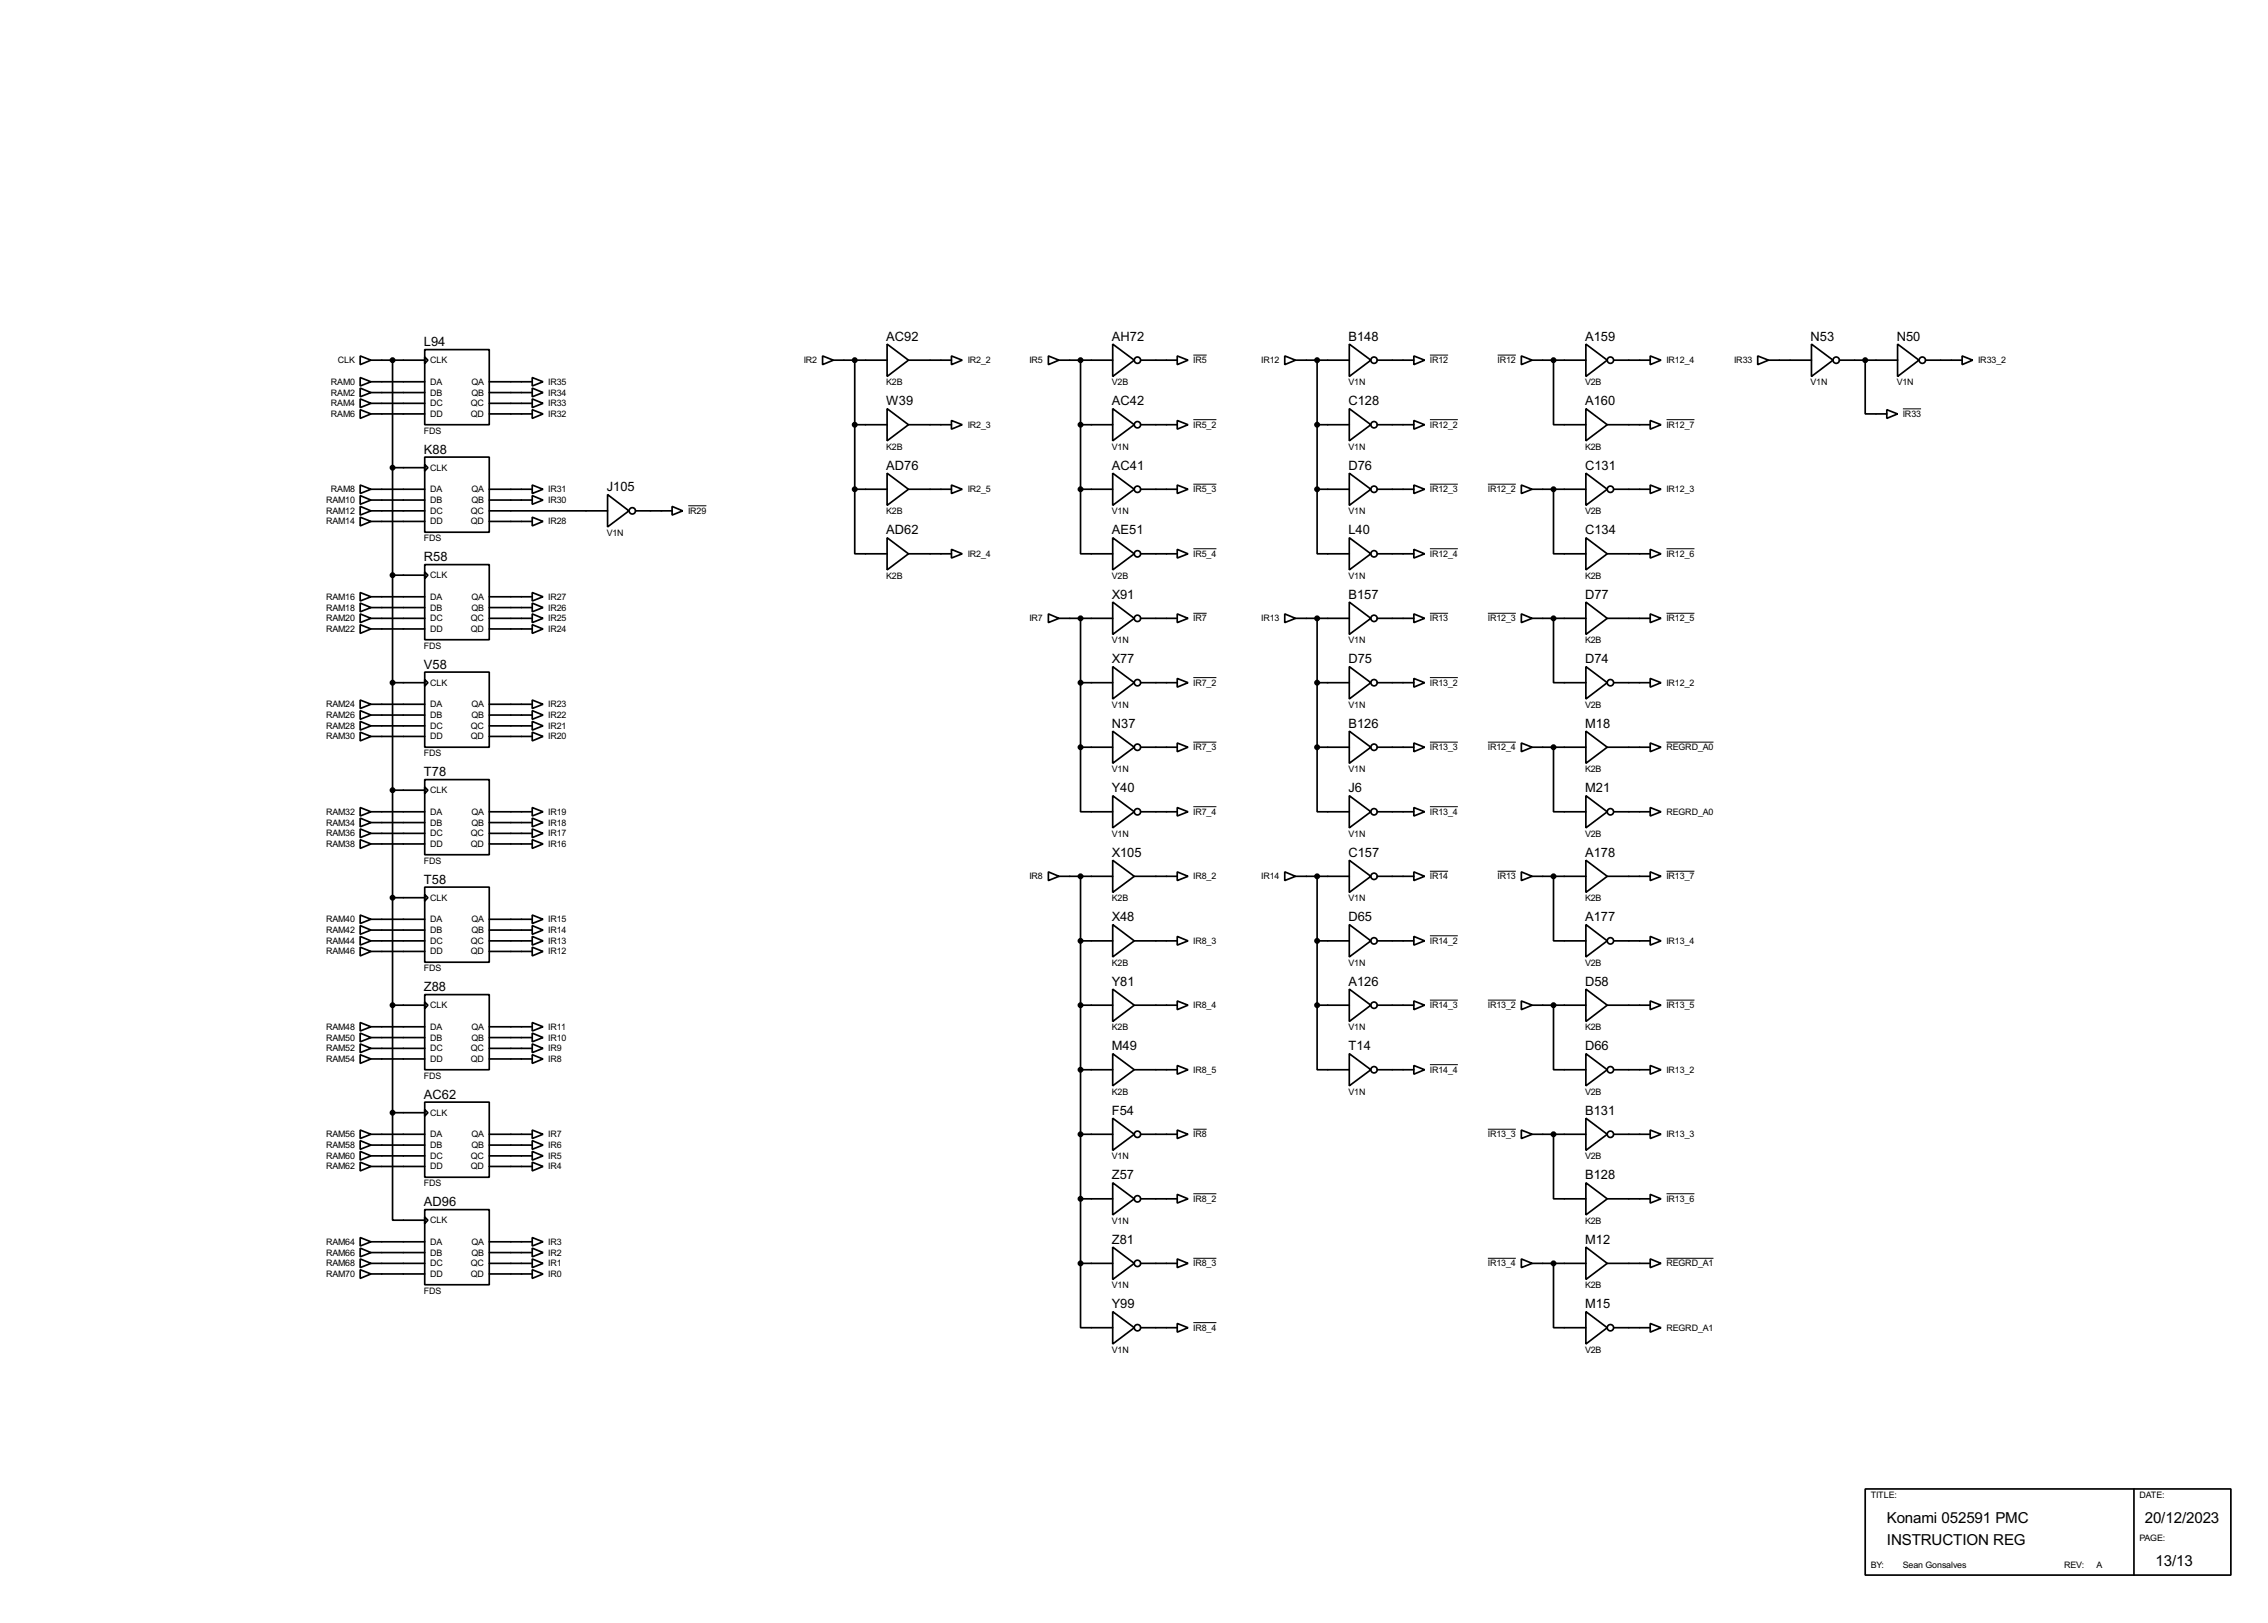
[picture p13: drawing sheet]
<svg xmlns="http://www.w3.org/2000/svg" width="536mm" height="383mm" viewBox="0 0 536 383" stroke-linecap="round" stroke-linejoin="round" font-family="sans-serif">
<defs><g id="words">
<g font-size="4">
<text x="445.8" y="360">Konami 052591 PMC</text>
<text x="506.8" y="360">20/12/2023</text>
<text x="445.8" y="365.1">INSTRUCTION REG</text>
<text x="509.3" y="370.1">13/13</text>
</g>
<g font-size="3.4">
<text x="100.2" y="81.8">L94</text>
<text x="209.4" y="80.5">AC92</text>
<text x="262.7" y="80.5">AH72</text>
<text x="318.6" y="80.5">B148</text>
<text x="374.5" y="80.5">A159</text>
<text x="427.8" y="80.5">N53</text>
<text x="448.2" y="80.5">N50</text>
<text x="209.4" y="95.8">W39</text>
<text x="262.7" y="95.8">AC42</text>
<text x="318.6" y="95.8">C128</text>
<text x="374.5" y="95.8">A160</text>
<text x="100.2" y="107.2">K88</text>
<text x="209.4" y="111">AD76</text>
<text x="262.7" y="111">AC41</text>
<text x="318.6" y="111">D76</text>
<text x="374.5" y="111">C131</text>
<text x="143.4" y="116.1">J105</text>
<text x="209.4" y="126.3">AD62</text>
<text x="262.7" y="126.3">AE51</text>
<text x="318.6" y="126.3">L40</text>
<text x="374.5" y="126.3">C134</text>
<text x="100.2" y="132.6">R58</text>
<text x="262.7" y="141.5">X91</text>
<text x="318.6" y="141.5">B157</text>
<text x="374.5" y="141.5">D77</text>
<text x="100.2" y="158">V58</text>
<text x="262.7" y="156.7">X77</text>
<text x="318.6" y="156.7">D75</text>
<text x="374.5" y="156.7">D74</text>
<text x="262.7" y="172">N37</text>
<text x="318.6" y="172">B126</text>
<text x="374.5" y="172">M18</text>
<text x="100.2" y="183.4">T78</text>
<text x="262.7" y="187.2">Y40</text>
<text x="318.6" y="187.2">J6</text>
<text x="374.5" y="187.2">M21</text>
<text x="262.7" y="202.5">X105</text>
<text x="318.6" y="202.5">C157</text>
<text x="374.5" y="202.5">A178</text>
<text x="100.2" y="208.8">T58</text>
<text x="262.7" y="217.7">X48</text>
<text x="318.6" y="217.7">D65</text>
<text x="374.5" y="217.7">A177</text>
<text x="262.7" y="232.9">Y81</text>
<text x="318.6" y="232.9">A126</text>
<text x="374.5" y="232.9">D58</text>
<text x="100.2" y="234.2">Z88</text>
<text x="262.7" y="248.2">M49</text>
<text x="318.6" y="248.2">T14</text>
<text x="374.5" y="248.2">D66</text>
<text x="100.2" y="259.6">AC62</text>
<text x="262.7" y="263.4">F54</text>
<text x="374.5" y="263.4">B131</text>
<text x="262.7" y="278.7">Z57</text>
<text x="374.5" y="278.7">B128</text>
<text x="100.2" y="285">AD96</text>
<text x="262.7" y="293.9">Z81</text>
<text x="374.5" y="293.9">M12</text>
<text x="262.7" y="309.1">Y99</text>
<text x="374.5" y="309.1">M15</text>
</g>
<g font-size="2.4">
<text x="79.9" y="85.8">CLK</text>
<text x="101.7" y="85.8">CLK</text>
<text x="189.9" y="85.8">IR2</text>
<text x="228.7" y="85.8">IR2_2</text>
<text x="243.3" y="85.8">IR5</text>
<text x="282" y="85.8">IR5</text>
<text x="298" y="85.8">IR12</text>
<text x="337.9" y="85.8">IR12</text>
<text x="353.9" y="85.8">IR12</text>
<text x="393.8" y="85.8">IR12_4</text>
<text x="409.8" y="85.8">IR33</text>
<text x="467.4" y="85.8">IR33_2</text>
<text x="78.2" y="90.9">RAM0</text>
<text x="78.2" y="93.5">RAM2</text>
<text x="78.2" y="96">RAM4</text>
<text x="101.7" y="90.9">DA</text>
<text x="101.7" y="93.5">DB</text>
<text x="101.7" y="96">DC</text>
<text x="111.3" y="96">QC</text>
<text x="111.4" y="90.9">QA</text>
<text x="111.4" y="93.5">QB</text>
<text x="129.6" y="96">IR33</text>
<text x="129.6" y="90.9">IR35</text>
<text x="129.6" y="93.5">IR34</text>
<text x="209.4" y="91">K2B</text>
<text x="262.7" y="91">V2B</text>
<text x="318.6" y="91">V1N</text>
<text x="374.5" y="91">V2B</text>
<text x="427.8" y="91">V1N</text>
<text x="448.2" y="91">V1N</text>
<text x="78.2" y="98.5">RAM6</text>
<text x="101.7" y="98.5">DD</text>
<text x="111.3" y="98.5">QD</text>
<text x="129.6" y="98.5">IR32</text>
<text x="228.7" y="101">IR2_3</text>
<text x="282" y="101">IR5_2</text>
<text x="337.9" y="101">IR12_2</text>
<text x="393.8" y="101">IR12_7</text>
<text x="449.6" y="98.5">IR33</text>
<text x="100.2" y="102.4">FDS</text>
<text x="209.4" y="106.3">K2B</text>
<text x="262.7" y="106.3">V1N</text>
<text x="318.6" y="106.3">V1N</text>
<text x="374.5" y="106.3">K2B</text>
<text x="101.7" y="111.2">CLK</text>
<text x="77.1" y="118.9">RAM10</text>
<text x="78.2" y="116.3">RAM8</text>
<text x="101.7" y="116.3">DA</text>
<text x="101.7" y="118.9">DB</text>
<text x="111.4" y="116.3">QA</text>
<text x="111.4" y="118.9">QB</text>
<text x="129.6" y="116.3">IR31</text>
<text x="129.6" y="118.9">IR30</text>
<text x="228.7" y="116.3">IR2_5</text>
<text x="282" y="116.3">IR5_3</text>
<text x="337.9" y="116.3">IR12_3</text>
<text x="351.6" y="116.3">IR12_2</text>
<text x="393.8" y="116.3">IR12_3</text>
<text x="77.1" y="121.4">RAM12</text>
<text x="77.1" y="123.9">RAM14</text>
<text x="101.7" y="121.4">DC</text>
<text x="101.7" y="123.9">DD</text>
<text x="111.3" y="121.4">QC</text>
<text x="111.3" y="123.9">QD</text>
<text x="129.6" y="123.9">IR28</text>
<text x="162.6" y="121.4">IR29</text>
<text x="209.4" y="121.5">K2B</text>
<text x="262.7" y="121.5">V1N</text>
<text x="318.6" y="121.5">V1N</text>
<text x="374.5" y="121.5">V2B</text>
<text x="100.2" y="127.8">FDS</text>
<text x="143.4" y="126.6">V1N</text>
<text x="228.7" y="131.6">IR2_4</text>
<text x="282" y="131.6">IR5_4</text>
<text x="337.9" y="131.6">IR12_4</text>
<text x="393.8" y="131.6">IR12_6</text>
<text x="101.7" y="136.6">CLK</text>
<text x="209.4" y="136.8">K2B</text>
<text x="262.7" y="136.8">V2B</text>
<text x="318.6" y="136.8">V1N</text>
<text x="374.5" y="136.8">K2B</text>
<text x="77.1" y="141.7">RAM16</text>
<text x="101.7" y="141.7">DA</text>
<text x="111.4" y="141.7">QA</text>
<text x="129.6" y="141.7">IR27</text>
<text x="77.1" y="144.3">RAM18</text>
<text x="77.1" y="146.8">RAM20</text>
<text x="77.1" y="149.3">RAM22</text>
<text x="101.7" y="144.3">DB</text>
<text x="101.7" y="146.8">DC</text>
<text x="101.7" y="149.3">DD</text>
<text x="111.3" y="146.8">QC</text>
<text x="111.3" y="149.3">QD</text>
<text x="111.4" y="144.3">QB</text>
<text x="129.6" y="144.3">IR26</text>
<text x="129.6" y="146.8">IR25</text>
<text x="129.6" y="149.3">IR24</text>
<text x="243.3" y="146.8">IR7</text>
<text x="282" y="146.8">IR7</text>
<text x="298" y="146.8">IR13</text>
<text x="337.9" y="146.8">IR13</text>
<text x="351.6" y="146.8">IR12_3</text>
<text x="393.8" y="146.8">IR12_5</text>
<text x="100.2" y="153.3">FDS</text>
<text x="262.7" y="152">V1N</text>
<text x="318.6" y="152">V1N</text>
<text x="374.5" y="152">K2B</text>
<text x="77.1" y="167.1">RAM24</text>
<text x="101.7" y="162">CLK</text>
<text x="101.7" y="167.1">DA</text>
<text x="111.4" y="167.1">QA</text>
<text x="129.6" y="167.1">IR23</text>
<text x="262.7" y="167.2">V1N</text>
<text x="282" y="162">IR7_2</text>
<text x="318.6" y="167.2">V1N</text>
<text x="337.9" y="162">IR13_2</text>
<text x="374.5" y="167.2">V2B</text>
<text x="393.8" y="162">IR12_2</text>
<text x="77.1" y="169.7">RAM26</text>
<text x="77.1" y="172.2">RAM28</text>
<text x="101.7" y="169.7">DB</text>
<text x="101.7" y="172.2">DC</text>
<text x="111.3" y="172.2">QC</text>
<text x="111.4" y="169.7">QB</text>
<text x="129.6" y="169.7">IR22</text>
<text x="129.6" y="172.2">IR21</text>
<text x="77.1" y="174.7">RAM30</text>
<text x="100.2" y="178.7">FDS</text>
<text x="101.7" y="174.7">DD</text>
<text x="111.3" y="174.7">QD</text>
<text x="129.6" y="174.7">IR20</text>
<text x="282" y="177.3">IR7_3</text>
<text x="337.9" y="177.3">IR13_3</text>
<text x="351.6" y="177.3">IR12_4</text>
<text x="393.8" y="177.3">REGRD_A0</text>
<text x="262.7" y="182.5">V1N</text>
<text x="318.6" y="182.5">V1N</text>
<text x="374.5" y="182.5">K2B</text>
<text x="101.7" y="187.4">CLK</text>
<text x="77.1" y="192.5">RAM32</text>
<text x="77.1" y="195.1">RAM34</text>
<text x="77.1" y="197.6">RAM36</text>
<text x="101.7" y="192.5">DA</text>
<text x="101.7" y="195.1">DB</text>
<text x="101.7" y="197.6">DC</text>
<text x="111.3" y="197.6">QC</text>
<text x="111.4" y="192.5">QA</text>
<text x="111.4" y="195.1">QB</text>
<text x="129.6" y="192.5">IR19</text>
<text x="129.6" y="195.1">IR18</text>
<text x="129.6" y="197.6">IR17</text>
<text x="262.7" y="197.7">V1N</text>
<text x="282" y="192.5">IR7_4</text>
<text x="318.6" y="197.7">V1N</text>
<text x="337.9" y="192.5">IR13_4</text>
<text x="374.5" y="197.7">V2B</text>
<text x="393.8" y="192.5">REGRD_A0</text>
<text x="77.1" y="200.1">RAM38</text>
<text x="101.7" y="200.1">DD</text>
<text x="111.3" y="200.1">QD</text>
<text x="129.6" y="200.1">IR16</text>
<text x="100.2" y="204.1">FDS</text>
<text x="243.3" y="207.8">IR8</text>
<text x="282" y="207.8">IR8_2</text>
<text x="298" y="207.8">IR14</text>
<text x="337.9" y="207.8">IR14</text>
<text x="353.9" y="207.8">IR13</text>
<text x="393.8" y="207.8">IR13_7</text>
<text x="101.7" y="212.8">CLK</text>
<text x="262.7" y="213">K2B</text>
<text x="318.6" y="213">V1N</text>
<text x="374.5" y="213">K2B</text>
<text x="77.1" y="217.9">RAM40</text>
<text x="77.1" y="220.5">RAM42</text>
<text x="101.7" y="217.9">DA</text>
<text x="101.7" y="220.5">DB</text>
<text x="111.4" y="217.9">QA</text>
<text x="111.4" y="220.5">QB</text>
<text x="129.6" y="220.5">IR14</text>
<text x="129.6" y="217.9">IR15</text>
<text x="77.1" y="223">RAM44</text>
<text x="77.1" y="225.5">RAM46</text>
<text x="101.7" y="223">DC</text>
<text x="101.7" y="225.5">DD</text>
<text x="111.3" y="223">QC</text>
<text x="111.3" y="225.5">QD</text>
<text x="129.6" y="223">IR13</text>
<text x="129.6" y="225.5">IR12</text>
<text x="282" y="223">IR8_3</text>
<text x="337.9" y="223">IR14_2</text>
<text x="393.8" y="223">IR13_4</text>
<text x="100.2" y="229.5">FDS</text>
<text x="262.7" y="228.2">K2B</text>
<text x="318.6" y="228.2">V1N</text>
<text x="374.5" y="228.2">V2B</text>
<text x="101.7" y="238.2">CLK</text>
<text x="282" y="238.2">IR8_4</text>
<text x="337.9" y="238.2">IR14_3</text>
<text x="351.6" y="238.2">IR13_2</text>
<text x="393.8" y="238.2">IR13_5</text>
<text x="77.1" y="243.3">RAM48</text>
<text x="77.1" y="245.9">RAM50</text>
<text x="101.7" y="243.3">DA</text>
<text x="101.7" y="245.9">DB</text>
<text x="111.4" y="243.3">QA</text>
<text x="111.4" y="245.9">QB</text>
<text x="129.6" y="243.3">IR11</text>
<text x="129.6" y="245.9">IR10</text>
<text x="262.7" y="243.5">K2B</text>
<text x="318.6" y="243.5">V1N</text>
<text x="374.5" y="243.5">K2B</text>
<text x="77.1" y="248.4">RAM52</text>
<text x="77.1" y="250.9">RAM54</text>
<text x="101.7" y="248.4">DC</text>
<text x="101.7" y="250.9">DD</text>
<text x="111.3" y="248.4">QC</text>
<text x="111.3" y="250.9">QD</text>
<text x="129.6" y="248.4">IR9</text>
<text x="129.6" y="250.9">IR8</text>
<text x="100.2" y="254.9">FDS</text>
<text x="282" y="253.5">IR8_5</text>
<text x="337.9" y="253.5">IR14_4</text>
<text x="393.8" y="253.5">IR13_2</text>
<text x="101.7" y="263.6">CLK</text>
<text x="262.7" y="258.7">K2B</text>
<text x="318.6" y="258.7">V1N</text>
<text x="374.5" y="258.7">V2B</text>
<text x="77.1" y="268.7">RAM56</text>
<text x="101.7" y="268.7">DA</text>
<text x="111.4" y="268.7">QA</text>
<text x="129.6" y="268.7">IR7</text>
<text x="282" y="268.7">IR8</text>
<text x="351.6" y="268.7">IR13_3</text>
<text x="393.8" y="268.7">IR13_3</text>
<text x="77.1" y="271.3">RAM58</text>
<text x="77.1" y="273.8">RAM60</text>
<text x="101.7" y="271.3">DB</text>
<text x="101.7" y="273.8">DC</text>
<text x="111.3" y="273.8">QC</text>
<text x="111.4" y="271.3">QB</text>
<text x="129.6" y="271.3">IR6</text>
<text x="129.6" y="273.8">IR5</text>
<text x="262.7" y="273.9">V1N</text>
<text x="374.5" y="273.9">V2B</text>
<text x="77.1" y="276.3">RAM62</text>
<text x="100.2" y="280.3">FDS</text>
<text x="101.7" y="276.3">DD</text>
<text x="111.3" y="276.3">QD</text>
<text x="129.6" y="276.3">IR4</text>
<text x="282" y="284">IR8_2</text>
<text x="393.8" y="284">IR13_6</text>
<text x="101.7" y="289">CLK</text>
<text x="262.7" y="289.2">V1N</text>
<text x="374.5" y="289.2">K2B</text>
<text x="77.1" y="294.1">RAM64</text>
<text x="77.1" y="296.7">RAM66</text>
<text x="77.1" y="299.2">RAM68</text>
<text x="101.7" y="294.1">DA</text>
<text x="101.7" y="296.7">DB</text>
<text x="101.7" y="299.2">DC</text>
<text x="111.3" y="299.2">QC</text>
<text x="111.4" y="294.1">QA</text>
<text x="111.4" y="296.7">QB</text>
<text x="129.6" y="294.1">IR3</text>
<text x="129.6" y="296.7">IR2</text>
<text x="129.6" y="299.2">IR1</text>
<text x="282" y="299.2">IR8_3</text>
<text x="351.6" y="299.2">IR13_4</text>
<text x="393.8" y="299.2">REGRD_A1</text>
<text x="77.1" y="301.7">RAM70</text>
<text x="100.2" y="305.7">FDS</text>
<text x="101.7" y="301.7">DD</text>
<text x="111.3" y="301.7">QD</text>
<text x="129.6" y="301.7">IR0</text>
<text x="262.7" y="304.4">V1N</text>
<text x="374.5" y="304.4">K2B</text>
<text x="282" y="314.4">IR8_4</text>
<text x="393.8" y="314.4">REGRD_A1</text>
<text x="262.7" y="319.7">V1N</text>
<text x="374.5" y="319.7">V2B</text>
<text x="442" y="354">TITLE:</text>
<text x="505.5" y="354">DATE:</text>
<text x="505.5" y="364.1">PAGE:</text>
<text x="442" y="370.4">BY:</text>
<text x="449.6" y="370.4">Sean Gonsalves</text>
<text x="487.7" y="370.4">REV:</text>
<text x="495.4" y="370.4">A</text>
</g>
</g></defs>
<g fill="none" stroke="#000" stroke-width=".4">
<path d="M85.1 89.2l2.6 1-2.6 1zM85.1 91.7l2.6 1.1-2.6 1zM85.1 94.3l2.6 1-2.6 1zM85.1 96.8l2.6 1-2.6 1.1zM85.1 84.1l2.6 1-2.6 1.1zM87.7 90.2h12.7M87.7 92.8h12.7M87.7 95.3h12.7M87.7 97.8h12.7M87.7 85.1h12.7M92.8 85.1v177.8M100.4 82.6h15.2v17.8h-15.2z"/>
<path d="M100.4 84.4l.7 .7-.7 .8zM115.6 90.2h10.2M115.6 92.8h10.2M115.6 95.3h10.2M115.6 97.8h10.2M125.8 96.8l2.5 1-2.5 1.1zM125.8 94.3l2.5 1-2.5 1zM125.8 89.2l2.5 1-2.5 1zM125.8 91.7l2.5 1.1-2.5 1zM194.4 84.1l2.5 1-2.5 1.1zM196.9 85.1h12.7M202 85.1v30.5"/>
<path d="M209.6 81.3l5.1 3.8-5.1 3.9zM209.6 96.6l5.1 3.8-5.1 3.8zM214.7 85.1h10.1M224.8 84.1l2.6 1-2.6 1.1zM224.8 99.4l2.6 1-2.6 1zM247.7 84.1l2.5 1-2.5 1.1zM250.2 85.1h12.7M255.3 85.1v30.5M262.9 81.3l5.1 3.8-5.1 3.9zM262.9 96.6l5.1 3.8-5.1 3.8zM269.5 85.1h8.7M278.2 84.1l2.5 1-2.5 1.1z"/>
<path d="M278.2 99.4l2.5 1-2.5 1zM303.6 84.1l2.5 1-2.5 1.1zM306.1 85.1h12.7M311.2 85.1v30.5M318.8 81.3l5.1 3.8-5.1 3.9zM318.8 96.6l5.1 3.8-5.1 3.8zM325.4 85.1h8.7M334.1 84.1l2.5 1-2.5 1.1zM334.1 99.4l2.5 1-2.5 1zM359.5 84.1l2.5 1-2.5 1.1zM362 85.1h12.7M367.1 85.1v15.3h7.6"/>
<path d="M374.7 81.3l5.1 3.8-5.1 3.9zM374.7 96.6l5.1 3.8-5.1 3.8zM381.3 85.1h8.6M389.9 84.1l2.6 1-2.6 1.1zM389.9 99.4l2.6 1-2.6 1zM415.3 84.1l2.6 1-2.6 1.1zM417.9 85.1h10.1M428 81.3l5.1 3.8-5.1 3.9zM434.6 85.1h13.8M440.7 85.1v12.7h5.1M445.8 96.8l2.6 1-2.6 1.1zM448.4 81.3l5 3.8-5 3.9z"/>
<path d="M455 85.1h8.6M463.6 84.1l2.5 1-2.5 1.1zM85.1 114.6l2.6 1-2.6 1zM85.1 117.1l2.6 1.1-2.6 1zM85.1 119.7l2.6 1-2.6 1zM87.7 115.6h12.7M87.7 118.2h12.7M92.8 110.5h7.6M100.4 108h15.2v17.8h-15.2zM100.4 109.8l.7 .7-.7 .8zM115.6 115.6h10.2M115.6 118.2h10.2"/>
<path d="M125.8 114.6l2.5 1-2.5 1zM125.8 117.1l2.5 1.1-2.5 1zM143.6 116.9l5 3.8-5 3.8zM158.8 119.7l2.5 1-2.5 1zM202 115.6v15.3h7.6M202 115.6h7.6M202 100.4h7.6M209.6 111.8l5.1 3.8-5.1 3.8zM214.7 115.6h10.1M214.7 100.4h10.1M224.8 114.6l2.6 1-2.6 1zM255.3 115.6v15.3h7.6"/>
<path d="M255.3 115.6h7.6M255.3 100.4h7.6M262.9 111.8l5.1 3.8-5.1 3.8zM269.5 115.6h8.7M269.5 100.4h8.7M278.2 114.6l2.5 1-2.5 1zM311.2 115.6v15.3h7.6M311.2 115.6h7.6M311.2 100.4h7.6M318.8 111.8l5.1 3.8-5.1 3.8zM325.4 115.6h8.7M325.4 100.4h8.7"/>
<path d="M334.1 114.6l2.5 1-2.5 1zM359.5 114.6l2.5 1-2.5 1zM362 115.6h12.7M367.1 115.6v15.3h7.6M374.7 111.8l5.1 3.8-5.1 3.8zM379.8 100.4h10.1M381.3 115.6h8.6M389.9 114.6l2.6 1-2.6 1zM85.1 122.2l2.6 1-2.6 1.1zM87.7 120.7h12.7M87.7 123.2h12.7M92.8 135.9h7.6"/>
<path d="M100.4 133.4h15.2v17.8h-15.2zM100.4 135.2l.7 .7-.7 .8zM115.6 120.7h28M115.6 123.2h10.2M125.8 122.2l2.5 1-2.5 1.1zM150.2 120.7h8.6M209.6 127.1l5.1 3.8-5.1 3.8zM214.7 130.9h10.1M224.8 129.8l2.6 1.1-2.6 1zM262.9 127.1l5.1 3.8-5.1 3.8zM269.5 130.9h8.7M278.2 129.8l2.5 1.1-2.5 1z"/>
<path d="M318.8 127.1l5.1 3.8-5.1 3.8zM325.4 130.9h8.7M334.1 129.8l2.5 1.1-2.5 1zM374.7 127.1l5.1 3.8-5.1 3.8zM379.8 130.9h10.1M389.9 129.8l2.6 1.1-2.6 1zM85.1 140l2.6 1-2.6 1zM85.1 142.5l2.6 1.1-2.6 1zM85.1 145.1l2.6 1-2.6 1zM85.1 147.6l2.6 1-2.6 1.1zM87.7 141h12.7M87.7 143.6h12.7"/>
<path d="M87.7 146.1h12.7M87.7 148.6h12.7M100.4 158.8h15.2v17.8h-15.2zM115.6 141h10.2M115.6 143.6h10.2M115.6 146.1h10.2M115.6 148.6h10.2M125.8 140l2.5 1-2.5 1zM125.8 142.5l2.5 1.1-2.5 1zM125.8 145.1l2.5 1-2.5 1zM125.8 147.6l2.5 1-2.5 1.1zM247.7 145.1l2.5 1-2.5 1z"/>
<path d="M250.2 146.1h12.7M255.3 146.1v30.5M262.9 142.3l5.1 3.8-5.1 3.8zM262.9 157.5l5.1 3.8-5.1 3.9zM269.5 146.1h8.7M278.2 145.1l2.5 1-2.5 1zM303.6 145.1l2.5 1-2.5 1zM306.1 146.1h12.7M311.2 146.1v30.5M318.8 157.5l5.1 3.8-5.1 3.9zM318.8 142.3l5.1 3.8-5.1 3.8zM325.4 146.1h8.7"/>
<path d="M334.1 145.1l2.5 1-2.5 1zM359.5 145.1l2.5 1-2.5 1zM362 146.1h12.7M367.1 146.1v15.2h7.6M374.7 157.5l5.1 3.8-5.1 3.9zM374.7 142.3l5.1 3.8-5.1 3.8zM379.8 146.1h10.1M389.9 145.1l2.6 1-2.6 1zM85.1 165.4l2.6 1-2.6 1zM85.1 167.9l2.6 1.1-2.6 1zM85.1 170.5l2.6 1-2.6 1zM85.1 173l2.6 1-2.6 1.1z"/>
<path d="M87.7 166.4h12.7M87.7 169h12.7M87.7 171.5h12.7M87.7 174h12.7M92.8 161.3h7.6M100.4 160.6l.7 .7-.7 .8zM115.6 166.4h10.2M115.6 169h10.2M115.6 171.5h10.2M115.6 174h10.2M125.8 165.4l2.5 1-2.5 1zM125.8 167.9l2.5 1.1-2.5 1z"/>
<path d="M125.8 170.5l2.5 1-2.5 1zM125.8 173l2.5 1-2.5 1.1zM255.3 176.6v15.2h7.6M255.3 161.3h7.6M255.3 176.6h7.6M262.9 172.8l5.1 3.8-5.1 3.8zM269.5 161.3h8.7M269.5 176.6h8.7M278.2 160.3l2.5 1-2.5 1.1zM278.2 175.6l2.5 1-2.5 1zM311.2 176.6v15.2h7.6M311.2 161.3h7.6"/>
<path d="M311.2 176.6h7.6M318.8 172.8l5.1 3.8-5.1 3.8zM325.4 161.3h8.7M325.4 176.6h8.7M334.1 175.6l2.5 1-2.5 1zM334.1 160.3l2.5 1-2.5 1.1zM359.5 175.6l2.5 1-2.5 1zM362 176.6h12.7M367.1 176.6v15.2h7.6M374.7 172.8l5.1 3.8-5.1 3.8zM379.8 176.6h10.1M381.3 161.3h8.6"/>
<path d="M389.9 160.3l2.6 1-2.6 1.1zM389.9 175.6l2.6 1-2.6 1zM85.1 190.8l2.6 1-2.6 1zM85.1 193.3l2.6 1.1-2.6 1zM85.1 195.9l2.6 1-2.6 1zM85.1 198.4l2.6 1-2.6 1.1zM87.7 191.8h12.7M87.7 194.4h12.7M87.7 196.9h12.7M87.7 199.4h12.7M92.8 186.7h7.6M100.4 184.2h15.2v17.8h-15.2z"/>
<path d="M100.4 186l.7 .7-.7 .8zM115.6 191.8h10.2M115.6 194.4h10.2M115.6 196.9h10.2M115.6 199.4h10.2M125.8 190.8l2.5 1-2.5 1zM125.8 193.3l2.5 1.1-2.5 1zM125.8 195.9l2.5 1-2.5 1zM125.8 198.4l2.5 1-2.5 1.1zM262.9 188l5.1 3.8-5.1 3.8zM269.5 191.8h8.7M278.2 190.8l2.5 1-2.5 1z"/>
<path d="M318.8 188l5.1 3.8-5.1 3.8zM325.4 191.8h8.7M334.1 190.8l2.5 1-2.5 1zM374.7 188l5.1 3.8-5.1 3.8zM381.3 191.8h8.6M389.9 190.8l2.6 1-2.6 1zM85.1 216.2l2.6 1-2.6 1zM85.1 218.7l2.6 1.1-2.6 1zM87.7 217.2h12.7M87.7 219.8h12.7M92.8 212.1h7.6M100.4 209.6h15.2v17.8h-15.2z"/>
<path d="M100.4 211.4l.7 .7-.7 .8zM115.6 217.2h10.2M115.6 219.8h10.2M125.8 218.7l2.5 1.1-2.5 1zM125.8 216.2l2.5 1-2.5 1zM247.7 206l2.5 1.1-2.5 1zM250.2 207.1h12.7M255.3 207.1v91.4M262.9 218.5l5.1 3.8-5.1 3.8zM262.9 203.3l5.1 3.8-5.1 3.8zM268 207.1h10.2M278.2 206l2.5 1.1-2.5 1z"/>
<path d="M303.6 206l2.5 1.1-2.5 1zM306.1 207.1h12.7M311.2 207.1v30.4M318.8 203.3l5.1 3.8-5.1 3.8zM318.8 218.5l5.1 3.8-5.1 3.8zM325.4 207.1h8.7M334.1 206l2.5 1.1-2.5 1zM359.5 206l2.5 1.1-2.5 1zM362 207.1h12.7M367.1 207.1v15.2h7.6M374.7 218.5l5.1 3.8-5.1 3.8zM374.7 203.3l5.1 3.8-5.1 3.8z"/>
<path d="M379.8 207.1h10.1M389.9 206l2.6 1.1-2.6 1zM85.1 221.3l2.6 1-2.6 1zM85.1 223.8l2.6 1-2.6 1.1zM87.7 222.3h12.7M87.7 224.8h12.7M92.8 237.5h7.6M100.4 235h15.2v17.8h-15.2zM100.4 236.8l.7 .7-.7 .8zM115.6 222.3h10.2M115.6 224.8h10.2M125.8 221.3l2.5 1-2.5 1z"/>
<path d="M125.8 223.8l2.5 1-2.5 1.1zM255.3 222.3h7.6M255.3 237.5h7.6M262.9 233.7l5.1 3.8-5.1 3.9zM268 222.3h10.2M268 237.5h10.2M278.2 221.3l2.5 1-2.5 1zM278.2 236.5l2.5 1-2.5 1.1zM311.2 237.5v15.3h7.6M311.2 222.3h7.6M311.2 237.5h7.6M318.8 233.7l5.1 3.8-5.1 3.9z"/>
<path d="M325.4 222.3h8.7M325.4 237.5h8.7M334.1 236.5l2.5 1-2.5 1.1zM334.1 221.3l2.5 1-2.5 1zM359.5 236.5l2.5 1-2.5 1.1zM362 237.5h12.7M367.1 237.5v15.3h7.6M374.7 233.7l5.1 3.8-5.1 3.9zM379.8 237.5h10.1M381.3 222.3h8.6M389.9 236.5l2.6 1-2.6 1.1zM389.9 221.3l2.6 1-2.6 1z"/>
<path d="M85.1 241.6l2.6 1-2.6 1zM85.1 244.1l2.6 1.1-2.6 1zM85.1 246.7l2.6 1-2.6 1zM85.1 249.2l2.6 1-2.6 1.1zM87.7 242.6h12.7M87.7 245.2h12.7M87.7 247.7h12.7M87.7 250.2h12.7M115.6 242.6h10.2M115.6 245.2h10.2M115.6 247.7h10.2M115.6 250.2h10.2"/>
<path d="M125.8 241.6l2.5 1-2.5 1zM125.8 244.1l2.5 1.1-2.5 1zM125.8 246.7l2.5 1-2.5 1zM125.8 249.2l2.5 1-2.5 1.1zM255.3 252.8h7.6M262.9 249l5.1 3.8-5.1 3.8zM268 252.8h10.2M278.2 251.8l2.5 1-2.5 1zM318.8 249l5.1 3.8-5.1 3.8zM325.4 252.8h8.7M334.1 251.8l2.5 1-2.5 1zM374.7 249l5.1 3.8-5.1 3.8z"/>
<path d="M381.3 252.8h8.6M389.9 251.8l2.6 1-2.6 1zM85.1 267l2.6 1-2.6 1zM85.1 269.5l2.6 1.1-2.6 1zM85.1 272.1l2.6 1-2.6 1zM85.1 274.6l2.6 1-2.6 1.1zM87.7 268h12.7M87.7 270.6h12.7M87.7 273.1h12.7M87.7 275.6h12.7M92.8 262.9v25.4h7.6M92.8 262.9h7.6"/>
<path d="M100.4 260.4h15.2v17.8h-15.2zM100.4 262.2l.7 .7-.7 .8zM115.6 268h10.2M115.6 270.6h10.2M115.6 273.1h10.2M115.6 275.6h10.2M125.8 267l2.5 1-2.5 1zM125.8 269.5l2.5 1.1-2.5 1zM125.8 272.1l2.5 1-2.5 1zM125.8 274.6l2.5 1-2.5 1.1zM255.3 268h7.6M262.9 279.5l5.1 3.8-5.1 3.8z"/>
<path d="M262.9 264.2l5.1 3.8-5.1 3.8zM269.5 268h8.7M278.2 267l2.5 1-2.5 1zM359.5 267l2.5 1-2.5 1zM362 268h12.7M367.1 268v15.3h7.6M374.7 264.2l5.1 3.8-5.1 3.8zM374.7 279.5l5.1 3.8-5.1 3.8zM381.3 268h8.6M389.9 267l2.6 1-2.6 1zM85.1 292.4l2.6 1-2.6 1zM85.1 294.9l2.6 1.1-2.6 1z"/>
<path d="M85.1 297.5l2.6 1-2.6 1zM87.7 293.4h12.7M87.7 296h12.7M87.7 298.5h12.7M100.4 285.8h15.2v17.8h-15.2zM100.4 287.6l.7 .7-.7 .8zM115.6 293.4h10.2M115.6 296h10.2M115.6 298.5h10.2M125.8 292.4l2.5 1-2.5 1zM125.8 294.9l2.5 1.1-2.5 1zM125.8 297.5l2.5 1-2.5 1z"/>
<path d="M255.3 298.5v15.2h7.6M255.3 298.5h7.6M255.3 283.3h7.6M262.9 294.7l5.1 3.8-5.1 3.8zM269.5 298.5h8.7M269.5 283.3h8.7M278.2 282.2l2.5 1.1-2.5 1zM278.2 297.5l2.5 1-2.5 1zM359.5 297.5l2.5 1-2.5 1zM362 298.5h12.7M367.1 298.5v15.2h7.6M374.7 294.7l5.1 3.8-5.1 3.8z"/>
<path d="M379.8 298.5h10.1M379.8 283.3h10.1M389.9 282.2l2.6 1.1-2.6 1zM389.9 297.5l2.6 1-2.6 1zM85.1 300l2.6 1-2.6 1.1zM87.7 301h12.7M115.6 301h10.2M125.8 300l2.5 1-2.5 1.1zM262.9 309.9l5.1 3.8-5.1 3.9zM269.5 313.7h8.7M278.2 312.7l2.5 1-2.5 1.1zM374.7 309.9l5.1 3.8-5.1 3.9z"/>
<path d="M381.3 313.7h8.6M389.9 312.7l2.6 1-2.6 1.1zM440.7 351.8h86.4v20.4h-86.4zM504.2 351.8v20.4"/>
<circle cx="268.7" cy="85.1" r=".75"/>
<circle cx="324.6" cy="85.1" r=".75"/>
<circle cx="380.5" cy="85.1" r=".75"/>
<circle cx="433.8" cy="85.1" r=".75"/>
<circle cx="454.2" cy="85.1" r=".75"/>
<circle cx="268.7" cy="100.4" r=".75"/>
<circle cx="268.7" cy="115.6" r=".75"/>
<circle cx="324.6" cy="100.4" r=".75"/>
<circle cx="324.6" cy="115.6" r=".75"/>
<circle cx="380.5" cy="115.6" r=".75"/>
<circle cx="149.4" cy="120.7" r=".75"/>
<circle cx="268.7" cy="130.9" r=".75"/>
<circle cx="324.6" cy="130.9" r=".75"/>
<circle cx="268.7" cy="146.1" r=".75"/>
<circle cx="324.6" cy="146.1" r=".75"/>
<circle cx="268.7" cy="176.6" r=".75"/>
<circle cx="268.7" cy="161.3" r=".75"/>
<circle cx="324.6" cy="161.3" r=".75"/>
<circle cx="324.6" cy="176.6" r=".75"/>
<circle cx="380.5" cy="161.3" r=".75"/>
<circle cx="268.7" cy="191.8" r=".75"/>
<circle cx="324.6" cy="191.8" r=".75"/>
<circle cx="380.5" cy="191.8" r=".75"/>
<circle cx="324.6" cy="207.1" r=".75"/>
<circle cx="324.6" cy="237.5" r=".75"/>
<circle cx="324.6" cy="222.3" r=".75"/>
<circle cx="380.5" cy="222.3" r=".75"/>
<circle cx="324.6" cy="252.8" r=".75"/>
<circle cx="380.5" cy="252.8" r=".75"/>
<circle cx="268.7" cy="268" r=".75"/>
<circle cx="380.5" cy="268" r=".75"/>
<circle cx="268.7" cy="283.3" r=".75"/>
<circle cx="268.7" cy="298.5" r=".75"/>
<circle cx="268.7" cy="313.7" r=".75"/>
<circle cx="380.5" cy="313.7" r=".75"/>
</g>
<g fill="#000" stroke="#000" stroke-width=".4">
<circle cx="92.7" cy="85.1" r=".5"/>
<circle cx="201.9" cy="85.1" r=".5"/>
<circle cx="255.3" cy="85.1" r=".5"/>
<circle cx="311.2" cy="85.1" r=".5"/>
<circle cx="367" cy="85.1" r=".5"/>
<circle cx="440.7" cy="85.1" r=".5"/>
<circle cx="92.7" cy="110.5" r=".5"/>
<circle cx="201.9" cy="115.6" r=".5"/>
<circle cx="201.9" cy="100.4" r=".5"/>
<circle cx="255.3" cy="115.6" r=".5"/>
<circle cx="255.3" cy="100.4" r=".5"/>
<circle cx="311.2" cy="115.6" r=".5"/>
<circle cx="311.2" cy="100.4" r=".5"/>
<circle cx="367" cy="115.6" r=".5"/>
<circle cx="92.7" cy="135.9" r=".5"/>
<circle cx="255.3" cy="146.1" r=".5"/>
<circle cx="311.2" cy="146.1" r=".5"/>
<circle cx="367" cy="146.1" r=".5"/>
<circle cx="92.7" cy="161.3" r=".5"/>
<circle cx="255.3" cy="176.6" r=".5"/>
<circle cx="255.3" cy="161.3" r=".5"/>
<circle cx="311.2" cy="161.3" r=".5"/>
<circle cx="311.2" cy="176.6" r=".5"/>
<circle cx="367" cy="176.6" r=".5"/>
<circle cx="92.7" cy="186.7" r=".5"/>
<circle cx="92.7" cy="212.1" r=".5"/>
<circle cx="255.3" cy="207.1" r=".5"/>
<circle cx="311.2" cy="207.1" r=".5"/>
<circle cx="367" cy="207.1" r=".5"/>
<circle cx="92.7" cy="237.5" r=".5"/>
<circle cx="255.3" cy="237.5" r=".5"/>
<circle cx="255.3" cy="222.3" r=".5"/>
<circle cx="311.2" cy="237.5" r=".5"/>
<circle cx="311.2" cy="222.3" r=".5"/>
<circle cx="367" cy="237.5" r=".5"/>
<circle cx="255.3" cy="252.8" r=".5"/>
<circle cx="92.7" cy="262.9" r=".5"/>
<circle cx="255.3" cy="268" r=".5"/>
<circle cx="367" cy="268" r=".5"/>
<circle cx="255.3" cy="298.5" r=".5"/>
<circle cx="255.3" cy="283.3" r=".5"/>
<circle cx="367" cy="298.5" r=".5"/>
</g>
<g fill="none" stroke="#000" stroke-width=".24">
<path d="M282 83.9h3.1M282 99.2h5.4M337.9 83.9h4.3M337.9 99.2h6.6M353.9 83.9h4.3M393.8 99.2h6.6M449.6 96.6h4.3M162.6 119.5h4.3M282 114.4h5.4M337.9 114.4h6.6M351.6 114.4h6.6M282 129.7h5.4"/>
<path d="M337.9 129.7h6.6M393.8 129.7h6.6M282 144.9h3.1M337.9 144.9h4.3M351.6 144.9h6.6M393.8 144.9h6.6M282 175.4h5.4M282 160.1h5.4M337.9 175.4h6.6M337.9 160.1h6.6M351.6 175.4h6.6M393.8 175.4h11.1"/>
<path d="M282 190.6h5.4M337.9 190.6h6.6M337.9 205.9h4.3M353.9 205.9h4.3M393.8 205.9h6.6M337.9 236.3h6.6M337.9 221.1h6.6M351.6 236.3h6.6M393.8 236.3h6.6M337.9 251.6h6.6M282 266.8h3.1M351.6 266.8h6.6"/>
<path d="M282 282.1h5.4M282 297.3h5.4M351.6 297.3h6.6M393.8 282.1h6.6M393.8 297.3h11.1M282 312.5h5.4"/>
</g>
<use href="#words"/>
</svg>
